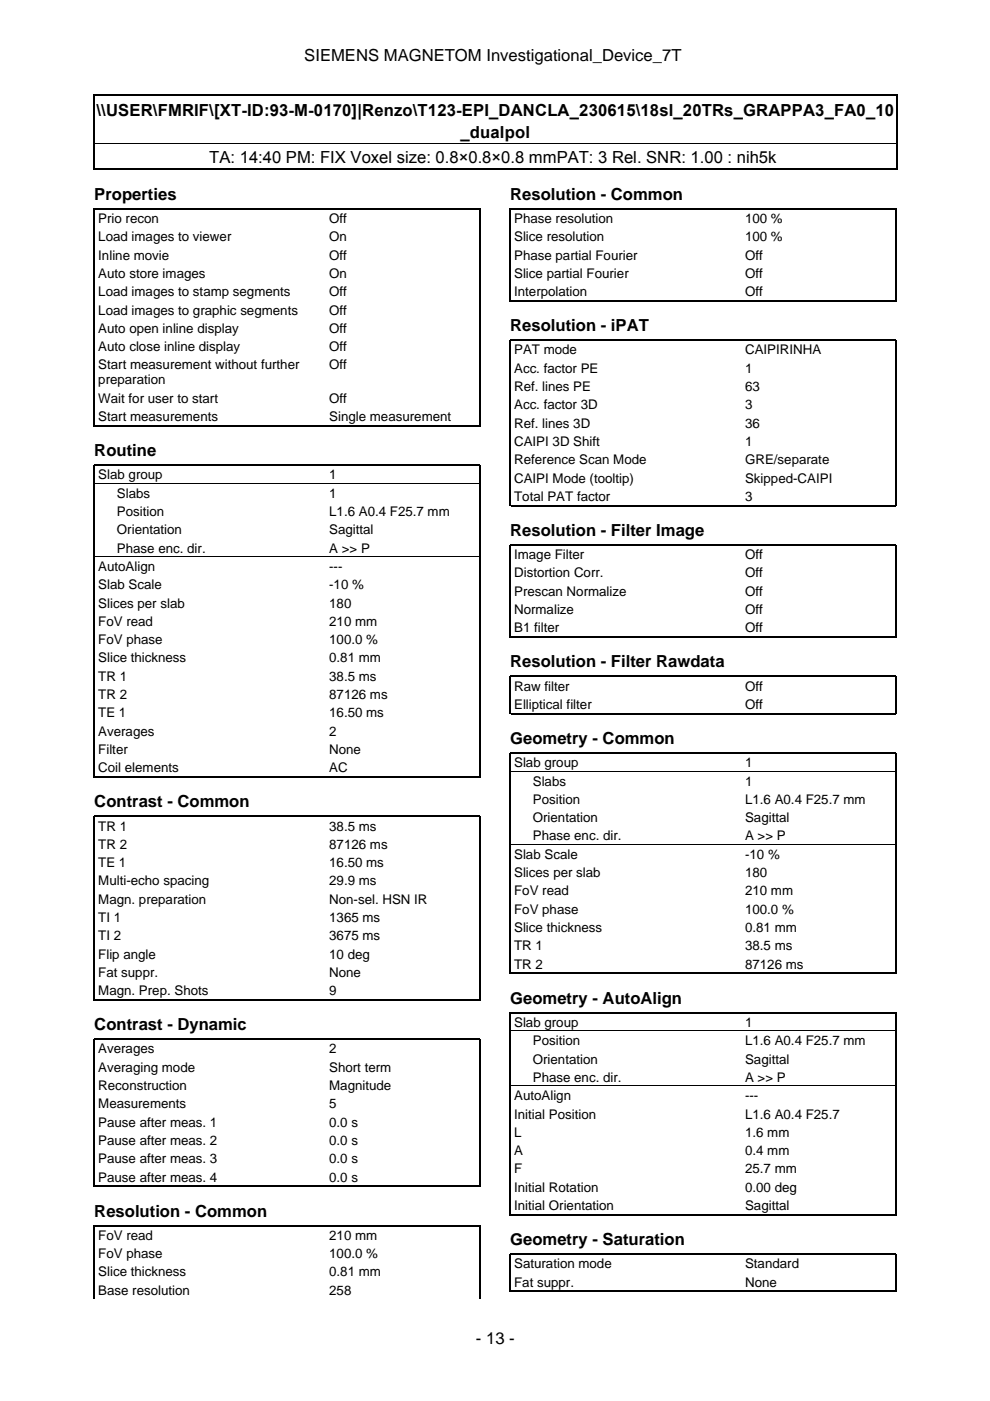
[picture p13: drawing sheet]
<svg xmlns="http://www.w3.org/2000/svg" width="210mm" height="297mm" viewBox="0 0 210 297" stroke-linecap="round" stroke-linejoin="round" font-family="sans-serif">
<defs><g id="words">
<g font-size="3.5">
<text x="64.5" y="12.9">SIEMENS MAGNETOM Investigational_Device_7T</text>
<text x="20.5" y="24.6">\\USER\FMRIF\[XT-ID:93-M-0170]|Renzo\T123-EPI_DANCLA_230615\18sl_20TRs_GRAPPA3_FA0_10</text>
<text x="97.6" y="29.2">_dualpol</text>
<text x="44.4" y="34.6">TA: 14:40 PM: FIX Voxel size: 0.8×0.8×0.8 mmPAT: 3 Rel. SNR: 1.00 : nih5k</text>
<text x="20" y="42.4">Properties</text>
<text x="108.2" y="42.4">Resolution - Common</text>
<text x="108.2" y="70.2">Resolution - iPAT</text>
<text x="20" y="96.7">Routine</text>
<text x="108.2" y="113.6">Resolution - Filter Image</text>
<text x="108.2" y="141.5">Resolution - Filter Rawdata</text>
<text x="108.2" y="157.7">Geometry - Common</text>
<text x="20" y="171.2">Contrast - Common</text>
<text x="108.2" y="212.8">Geometry - AutoAlign</text>
<text x="20" y="218.4">Contrast - Dynamic</text>
<text x="20" y="257.9">Resolution - Common</text>
<text x="108.2" y="264">Geometry - Saturation</text>
<text x="100.9" y="284.9">- 13 -</text>
</g>
<g font-size="2.8">
<text x="20.8" y="47.3">Prio recon</text>
<text x="69.8" y="47.3">Off</text>
<text x="109" y="47.3">Phase resolution</text>
<text x="158" y="47.3">100 %</text>
<text x="20.8" y="51.2">Load images to viewer</text>
<text x="69.8" y="51.2">On</text>
<text x="109" y="51.2">Slice resolution</text>
<text x="158" y="51.2">100 %</text>
<text x="20.8" y="55.1">Inline movie</text>
<text x="20.8" y="58.9">Auto store images</text>
<text x="69.8" y="55.1">Off</text>
<text x="69.8" y="58.9">On</text>
<text x="109" y="55.1">Phase partial Fourier</text>
<text x="109" y="58.9">Slice partial Fourier</text>
<text x="158" y="55.1">Off</text>
<text x="158" y="58.9">Off</text>
<text x="20.8" y="62.8">Load images to stamp segments</text>
<text x="69.8" y="62.8">Off</text>
<text x="109" y="62.8">Interpolation</text>
<text x="158" y="62.8">Off</text>
<text x="20.8" y="66.7">Load images to graphic segments</text>
<text x="20.8" y="70.6">Auto open inline display</text>
<text x="69.8" y="66.7">Off</text>
<text x="69.8" y="70.6">Off</text>
<text x="20.8" y="74.5">Auto close inline display</text>
<text x="69.8" y="74.5">Off</text>
<text x="109" y="75.2">PAT mode</text>
<text x="158" y="75.2">CAIPIRINHA</text>
<text x="20.8" y="78.3">Start measurement without further</text>
<text x="20.8" y="81.5">preparation</text>
<text x="69.8" y="78.3">Off</text>
<text x="109" y="79">Acc. factor PE</text>
<text x="109" y="82.9">Ref. lines PE</text>
<text x="158" y="79">1</text>
<text x="158" y="82.9">63</text>
<text x="20.8" y="85.4">Wait for user to start</text>
<text x="20.8" y="89.3">Start measurements</text>
<text x="69.8" y="85.4">Off</text>
<text x="69.8" y="89.3">Single measurement</text>
<text x="109" y="86.8">Acc. factor 3D</text>
<text x="158" y="86.8">3</text>
<text x="109" y="90.7">Ref. lines 3D</text>
<text x="109" y="94.6">CAIPI 3D Shift</text>
<text x="158" y="90.7">36</text>
<text x="158" y="94.6">1</text>
<text x="20.8" y="101.6">Slab group</text>
<text x="69.8" y="101.6">1</text>
<text x="109" y="98.4">Reference Scan Mode</text>
<text x="158" y="98.4">GRE/separate</text>
<text x="24.8" y="105.5">Slabs</text>
<text x="69.8" y="105.5">1</text>
<text x="109" y="102.3">CAIPI Mode (tooltip)</text>
<text x="109" y="106.2">Total PAT factor</text>
<text x="158" y="102.3">Skipped-CAIPI</text>
<text x="158" y="106.2">3</text>
<text x="24.8" y="109.4">Position</text>
<text x="24.8" y="113.3">Orientation</text>
<text x="69.8" y="109.4">L1.6 A0.4 F25.7 mm</text>
<text x="69.8" y="113.3">Sagittal</text>
<text x="24.8" y="117.2">Phase enc. dir.</text>
<text x="69.8" y="117.2">A &gt;&gt; P</text>
<text x="109" y="118.6">Image Filter</text>
<text x="158" y="118.6">Off</text>
<text x="20.8" y="121.1">AutoAlign</text>
<text x="20.8" y="124.9">Slab Scale</text>
<text x="69.8" y="121.1">---</text>
<text x="69.8" y="124.9">-10 %</text>
<text x="109" y="122.4">Distortion Corr.</text>
<text x="158" y="122.4">Off</text>
<text x="20.8" y="128.8">Slices per slab</text>
<text x="69.8" y="128.8">180</text>
<text x="109" y="126.3">Prescan Normalize</text>
<text x="109" y="130.2">Normalize</text>
<text x="158" y="126.3">Off</text>
<text x="158" y="130.2">Off</text>
<text x="20.8" y="132.7">FoV read</text>
<text x="20.8" y="136.6">FoV phase</text>
<text x="69.8" y="132.7">210 mm</text>
<text x="69.8" y="136.6">100.0 %</text>
<text x="109" y="134.1">B1 filter</text>
<text x="158" y="134.1">Off</text>
<text x="20.8" y="140.5">Slice thickness</text>
<text x="69.8" y="140.5">0.81 mm</text>
<text x="20.8" y="144.3">TR 1</text>
<text x="20.8" y="148.2">TR 2</text>
<text x="69.8" y="144.3">38.5 ms</text>
<text x="69.8" y="148.2">87126 ms</text>
<text x="109" y="146.4">Raw filter</text>
<text x="158" y="146.4">Off</text>
<text x="20.8" y="152.1">TE 1</text>
<text x="20.8" y="156">Averages</text>
<text x="69.8" y="152.1">16.50 ms</text>
<text x="69.8" y="156">2</text>
<text x="109" y="150.3">Elliptical filter</text>
<text x="158" y="150.3">Off</text>
<text x="20.8" y="159.9">Filter</text>
<text x="69.8" y="159.9">None</text>
<text x="20.8" y="163.7">Coil elements</text>
<text x="69.8" y="163.7">AC</text>
<text x="109" y="162.6">Slab group</text>
<text x="113" y="166.5">Slabs</text>
<text x="158" y="162.6">1</text>
<text x="158" y="166.5">1</text>
<text x="113" y="170.4">Position</text>
<text x="158" y="170.4">L1.6 A0.4 F25.7 mm</text>
<text x="20.8" y="176.1">TR 1</text>
<text x="20.8" y="180">TR 2</text>
<text x="69.8" y="176.1">38.5 ms</text>
<text x="69.8" y="180">87126 ms</text>
<text x="113" y="174.3">Orientation</text>
<text x="113" y="178.2">Phase enc. dir.</text>
<text x="158" y="174.3">Sagittal</text>
<text x="158" y="178.2">A &gt;&gt; P</text>
<text x="20.8" y="183.9">TE 1</text>
<text x="69.8" y="183.9">16.50 ms</text>
<text x="109" y="182.1">Slab Scale</text>
<text x="109" y="186">Slices per slab</text>
<text x="158" y="182.1">-10 %</text>
<text x="158" y="186">180</text>
<text x="20.8" y="187.7">Multi-echo spacing</text>
<text x="20.8" y="191.6">Magn. preparation</text>
<text x="69.8" y="187.7">29.9 ms</text>
<text x="69.8" y="191.6">Non-sel. HSN IR</text>
<text x="109" y="189.8">FoV read</text>
<text x="158" y="189.8">210 mm</text>
<text x="20.8" y="195.5">TI 1</text>
<text x="69.8" y="195.5">1365 ms</text>
<text x="109" y="193.7">FoV phase</text>
<text x="109" y="197.6">Slice thickness</text>
<text x="158" y="193.7">100.0 %</text>
<text x="158" y="197.6">0.81 mm</text>
<text x="20.8" y="199.4">TI 2</text>
<text x="20.8" y="203.3">Flip angle</text>
<text x="69.8" y="199.4">3675 ms</text>
<text x="69.8" y="203.3">10 deg</text>
<text x="109" y="201.5">TR 1</text>
<text x="158" y="201.5">38.5 ms</text>
<text x="20.8" y="207.1">Fat suppr.</text>
<text x="69.8" y="207.1">None</text>
<text x="109" y="205.4">TR 2</text>
<text x="158" y="205.4">87126 ms</text>
<text x="20.8" y="211">Magn. Prep. Shots</text>
<text x="69.8" y="211">9</text>
<text x="109" y="217.7">Slab group</text>
<text x="113" y="221.6">Position</text>
<text x="158" y="217.7">1</text>
<text x="158" y="221.6">L1.6 A0.4 F25.7 mm</text>
<text x="20.8" y="223.4">Averages</text>
<text x="20.8" y="227.2">Averaging mode</text>
<text x="69.8" y="223.4">2</text>
<text x="69.8" y="227.2">Short term</text>
<text x="113" y="225.5">Orientation</text>
<text x="158" y="225.5">Sagittal</text>
<text x="20.8" y="231.1">Reconstruction</text>
<text x="69.8" y="231.1">Magnitude</text>
<text x="109" y="233.3">AutoAlign</text>
<text x="113" y="229.4">Phase enc. dir.</text>
<text x="158" y="229.4">A &gt;&gt; P</text>
<text x="158" y="233.3">---</text>
<text x="20.8" y="235">Measurements</text>
<text x="20.8" y="238.9">Pause after meas. 1</text>
<text x="69.8" y="235">5</text>
<text x="69.8" y="238.9">0.0 s</text>
<text x="109" y="237.2">Initial Position</text>
<text x="158" y="237.2">L1.6 A0.4 F25.7</text>
<text x="20.8" y="242.8">Pause after meas. 2</text>
<text x="69.8" y="242.8">0.0 s</text>
<text x="109" y="241">L</text>
<text x="109" y="244.9">A</text>
<text x="158" y="241">1.6 mm</text>
<text x="158" y="244.9">0.4 mm</text>
<text x="20.8" y="246.6">Pause after meas. 3</text>
<text x="20.8" y="250.5">Pause after meas. 4</text>
<text x="69.8" y="246.6">0.0 s</text>
<text x="69.8" y="250.5">0.0 s</text>
<text x="109" y="248.8">F</text>
<text x="158" y="248.8">25.7 mm</text>
<text x="109" y="252.7">Initial Rotation</text>
<text x="109" y="256.6">Initial Orientation</text>
<text x="158" y="252.7">0.00 deg</text>
<text x="158" y="256.6">Sagittal</text>
<text x="20.8" y="262.9">FoV read</text>
<text x="69.8" y="262.9">210 mm</text>
<text x="20.8" y="266.8">FoV phase</text>
<text x="69.8" y="266.8">100.0 %</text>
<text x="109" y="268.9">Saturation mode</text>
<text x="158" y="268.9">Standard</text>
<text x="20.8" y="270.6">Slice thickness</text>
<text x="20.8" y="274.5">Base resolution</text>
<text x="69.8" y="270.6">0.81 mm</text>
<text x="69.8" y="274.5">258</text>
<text x="109" y="272.8">Fat suppr.</text>
<text x="158" y="272.8">None</text>
</g>
</g></defs>
<g fill="none" stroke="#000" stroke-width=".26">
<path d="M19.9 20v15.9M20 20.2h170M20 35.8h170M190.1 20v15.9M108.2 63.9v-19.6h81.8v19.6M108.3 63.8h81.6M20 90.4v-46.1h81.8v46.1M20.1 90.3h81.6M108.2 107.3v-35.2h81.8v35.2M108.3 107.2h81.6M108.2 135.2v-19.7h81.8v19.7M108.3 135.1h81.6"/>
<path d="M108.2 151.4v-8h81.8v8M108.3 151.3h81.6M20 164.9v-66.3h81.8v66.3M20.1 164.7h81.6M20 212.1v-39h81.8v39M20.1 212h81.6M108.2 206.5v-46.9h81.8v46.9M108.3 206.4h81.6M20 259.9h81.8M20 251.7v-31.4l81.8 .1v31.3M20 259.9v15.5M20.1 251.5h81.6"/>
<path d="M101.8 259.9v15.5M108.2 257.7v-43h81.8v43M108.3 257.6h81.6M108.2 273.9v-8h81.8v8M108.3 273.8h81.6"/>
</g>
<path d="M20 30.3h170M20.1 102.5h81.6M20.1 118h81.6M108.3 163.5h81.6M108.3 179.1h81.6M108.3 218.6h81.6M108.3 230.2h81.6" fill="none" stroke="#000" stroke-width=".21"/>
<use href="#words"/>
</svg>
